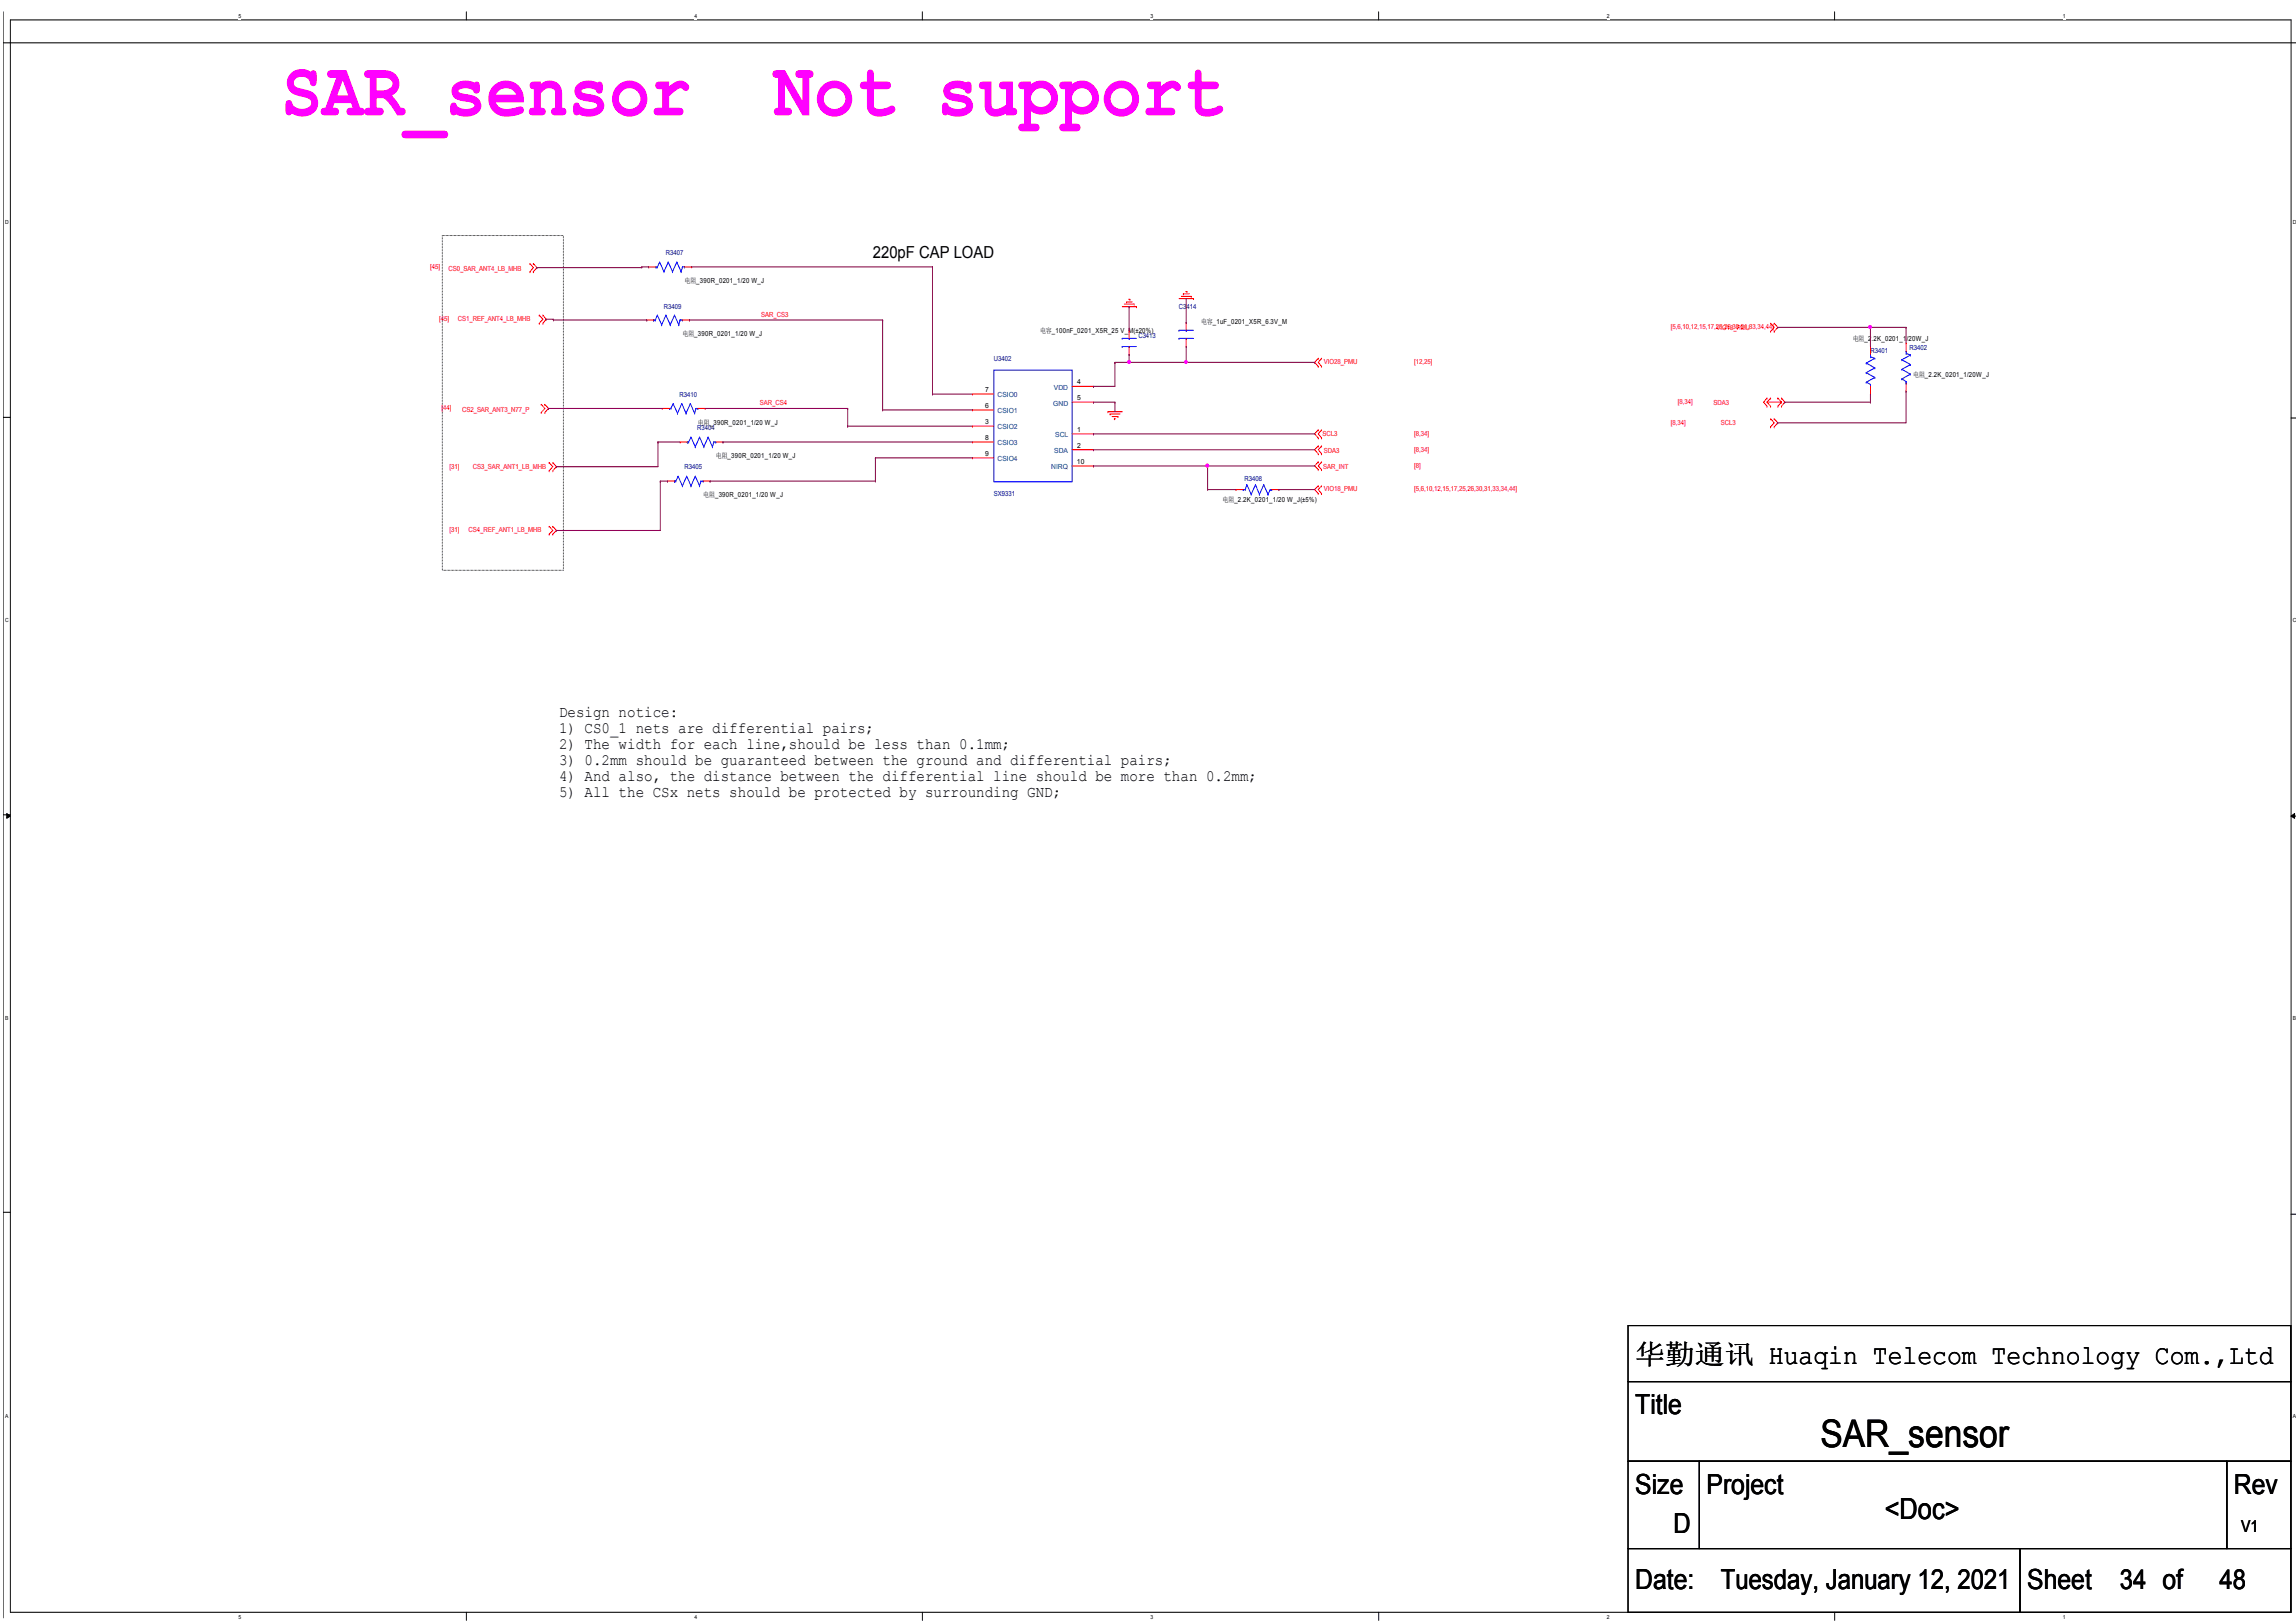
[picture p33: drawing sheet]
<svg xmlns="http://www.w3.org/2000/svg" width="297mm" height="210mm" viewBox="0 0 297 210" stroke-linecap="round" stroke-linejoin="round" font-family="sans-serif">
<defs><g id="words">
<g font-size="9.9" fill="#f0f">
<text x="36.4" y="14.9">SAR_sensor</text>
<text x="100" y="14.9">Not support</text>
</g>
<text font-size="4.9" x="235.5" y="187.3">SAR_sensor</text>
<text font-size="3.8" x="243.8" y="196.6">&lt;Doc&gt;</text>
<g font-size="3.6">
<text x="211.6" y="176.5">华华华华 Huaqin Telecom Technology Com.,Ltd</text>
<text x="211.6" y="183">Title</text>
<text x="211.6" y="193.3">Size</text>
<text x="220.8" y="193.3">Project</text>
<text x="289" y="193.3">Rev</text>
<text x="216.5" y="198.4">D</text>
<text x="211.6" y="205.6">Date:</text>
<text x="222.6" y="205.6">Tuesday, January 12, 2021</text>
<text x="262.3" y="205.6">Sheet</text>
<text x="274.3" y="205.6">34 of</text>
<text x="287.2" y="205.6">48</text>
</g>
<g font-size="2.1">
<text x="112.9" y="33.3">220pF CAP LOAD</text>
<text x="72.3" y="92.8">Design notice:</text>
<text x="72.3" y="94.9">1) CS0_1 nets are differential pairs;</text>
<text x="72.3" y="96.9">2) The width for each line,should be less than 0.1mm;</text>
<text x="72.3" y="99">3) 0.2mm should be guaranteed between the ground and differential pairs;</text>
<text x="72.3" y="101">4) And also, the distance between the differential line should be more than 0.2mm;</text>
<text x="72.3" y="103.1">5) All the CSx nets should be protected by surrounding GND;</text>
<text x="289.9" y="198.2">V1</text>
</g>
<g font-size=".9" fill="#f00">
<text x="55.6" y="34.9">[45]</text>
<text x="58" y="35.1">CS0_SAR_ANT4_LB_MHB</text>
<text x="56.8" y="41.6">[45]</text>
<text x="59.2" y="41.6">CS1_REF_ANT4_LB_MHB</text>
<text x="98.5" y="41">SAR_CS3</text>
<text x="171.3" y="47.1">VIO28_PMU</text>
<text x="183" y="47.1">[12,25]</text>
<text x="216.2" y="42.6">[5,6,10,12,15,17,25,26,30,31,33,34,44]</text>
<text x="222.1" y="42.7">VIO18_PMU</text>
<text x="57.1" y="53.1">[44]</text>
<text x="59.8" y="53.3">CS2_SAR_ANT3_N77_P</text>
<text x="98.3" y="52.4">SAR_CS4</text>
<text x="217.1" y="52.3">[8,34]</text>
<text x="221.7" y="52.4">SDA3</text>
<text x="171.1" y="56.4">SCL3</text>
<text x="171.3" y="58.6">SDA3</text>
<text x="183" y="58.4">[8,34]</text>
<text x="183" y="56.4">[8,34]</text>
<text x="216.2" y="55">[8,34]</text>
<text x="222.6" y="55.1">SCL3</text>
<text x="58.2" y="60.6">[31]</text>
<text x="61.2" y="60.7">CS3_SAR_ANT1_LB_MHB</text>
<text x="171.2" y="60.6">SAR_INT</text>
<text x="171.3" y="63.6">VIO18_PMU</text>
<text x="183" y="63.6">[5,6,10,12,15,17,25,26,30,31,33,34,44]</text>
<text x="183" y="60.5">[8]</text>
<text x="58.2" y="68.9">[31]</text>
<text x="60.6" y="68.9">CS4_REF_ANT1_LB_MHB</text>
</g>
<g font-size=".9" fill="#000080">
<text x="86.2" y="33">R3407</text>
<text x="85.9" y="39.9">R3409</text>
<text x="152.5" y="39.9">C3414</text>
<text x="128.6" y="46.7">U3402</text>
<text x="147.3" y="43.7">C3413</text>
<text x="242" y="45.7">R3401</text>
<text x="247" y="45.3">R3402</text>
<text x="87.9" y="51.3">R3410</text>
<text x="90.2" y="55.7">R3404</text>
<text x="88.5" y="60.7">R3405</text>
<text x="128.6" y="64.2">SX9331</text>
<text x="161" y="62.3">R3408</text>
</g>
<g font-size=".9">
<text x="88.5" y="36.6">电电_390R_0201_1/20 W_J</text>
<text x="155.4" y="41.9">电电_1uF_0201_X5R_6.3V_M</text>
<text x="88.3" y="43.5">电电_390R_0201_1/20 W_J</text>
<text x="134.6" y="43.1">电电_100nF_0201_X5R_25 V_M(±20%)</text>
<text x="239.7" y="44.1">电电_2.2K_0201_1/20W_J</text>
<text x="127.5" y="50.8">7</text>
<text x="127.5" y="52.8">6</text>
<text x="139.3" y="49.8">4</text>
<text x="139.3" y="51.8">5</text>
<text x="247.5" y="48.8">电电_2.2K_0201_1/20W_J</text>
<text x="90.3" y="55">电电_390R_0201_1/20 W_J</text>
<text x="92.6" y="59.3">电电_390R_0201_1/20 W_J</text>
<text x="127.5" y="57">8</text>
<text x="127.5" y="59">9</text>
<text x="127.5" y="54.9">3</text>
<text x="139.3" y="55.9">1</text>
<text x="139.3" y="58">2</text>
<text x="91" y="64.4">电电_390R_0201_1/20 W_J</text>
<text x="139.3" y="60.1">10</text>
<text x="158.2" y="65">电电_2.2K_0201_1/20 W_J(±5%)</text>
</g>
<g font-size=".9" fill="#004080">
<text x="129" y="51.4">CSIO0</text>
<text x="129" y="53.5">CSIO1</text>
<text x="136.3" y="52.5">GND</text>
<text x="136.3" y="50.4">VDD</text>
<text x="129" y="57.6">CSIO3</text>
<text x="129" y="59.7">CSIO4</text>
<text x="129" y="55.6">CSIO2</text>
<text x="136.4" y="58.6">SDA</text>
<text x="136.5" y="56.6">SCL</text>
<text x="136" y="60.7">NIRQ</text>
</g>
<g font-size=".7">
<text x="30.8" y="2.3">5</text>
<text x="89.8" y="2.3">4</text>
<text x="148.8" y="2.3">3</text>
<text x="207.9" y="2.3">2</text>
<text x="266.9" y="2.3">1</text>
<text x=".7" y="29">D</text>
<text x="296.7" y="29">D</text>
<text x=".7" y="80.5">C</text>
<text x="296.7" y="80.5">C</text>
<text x=".7" y="132">B</text>
<text x="296.6" y="132">B</text>
<text x=".7" y="183.6">A</text>
<text x="296.6" y="183.6">A</text>
<text x="30.8" y="209.5">5</text>
<text x="89.8" y="209.5">4</text>
<text x="148.8" y="209.5">3</text>
<text x="207.9" y="209.5">2</text>
<text x="266.9" y="209.5">1</text>
</g>
</g></defs>
<path d="M.4 5.5h296.7M.4 1.5v207.9M1.3 2.6h295.1v206h-295.1z" fill="none" stroke="#000" stroke-width=".13"/>
<g fill="#fff">
<path d="M30.8 1.7h.4v.8h-.4z"/>
<path d="M30.8 208.8h.4v.8h-.4z"/>
</g>
<path d="M60.3 1.5v1.1M60.3 208.6v1.1" fill="none" stroke="#000" stroke-width=".13"/>
<g fill="#fff">
<path d="M89.8 1.7h.4v.8h-.4z"/>
<path d="M89.8 208.8h.4v.8h-.4z"/>
</g>
<path d="M119.3 1.5v1.1M119.3 208.6v1.1" fill="none" stroke="#000" stroke-width=".13"/>
<g fill="#fff">
<path d="M148.8 1.7h.4v.8h-.4z"/>
<path d="M148.8 208.8h.4v.8h-.4z"/>
</g>
<path d="M178.4 1.5v1.1M178.4 208.6v1.1" fill="none" stroke="#000" stroke-width=".13"/>
<g fill="#fff">
<path d="M207.9 1.7h.3v.8h-.3z"/>
<path d="M207.9 208.8h.3v.8h-.3z"/>
</g>
<path d="M237.3 1.5v1.1M237.4 208.6v1.1" fill="none" stroke="#000" stroke-width=".13"/>
<g fill="#fff">
<path d="M266.9 1.7h.3v.8h-.3z"/>
<path d="M266.9 208.8h.3v.8h-.3z"/>
<path d="M.7 28.3h.4v.8h-.4z"/>
<path d="M296.6 28.3h.5v.8h-.5z"/>
<path d="M.7 79.9h.4v.8h-.4z"/>
<path d="M296.6 79.9h.5v.8h-.5z"/>
</g>
<path d="M.4 54h.9M296.4 54.1h.7" fill="none" stroke="#000" stroke-width=".13"/>
<g fill="#fff">
<path d="M.7 131.4h.4v.8h-.4z"/>
<path d="M296.6 131.4h.5v.8h-.5z"/>
</g>
<path d="M.4 105.4h.9M.9 105.3l.4 .3-.4 .3zM296.4 105.6l.5-.3v.6zM296.4 105.6h.7" fill="none" stroke="#000" stroke-width=".13"/>
<path d="M.9 105.3l.4 .3-.4 .3zM296.4 105.6l.5-.3v.6z" fill="#000"/>
<g fill="#fff">
<path d="M.7 182.9h.3v.8h-.3z"/>
<path d="M296.6 182.9h.4v.8h-.4z"/>
</g>
<path d="M57.2 30.5h15.7v43.3h-15.7zM.4 156.9h.9M296.4 157.1h.7M210.6 178.8h85.8v10.3h-85.8zM210.6 171.5h85.8v7.3h-85.8zM210.6 189.1h9.2v11.3h-9.2zM219.8 189.1h68.3v11.3h-68.3zM288.1 189.1h8.3v11.3h-8.3zM210.6 200.4h50.7v8.3h-50.7zM261.3 200.4h35.1v8.3h-35.1z" fill="none" stroke="#000" stroke-width=".13"/>
<g fill="none" stroke="#f00" stroke-width=".13">
<path d="M68.6 34.1h.1M68.6 35.2h.1M68.6 34.1l.4 .5-.4 .6M69 35.2h.1M69 34.1h.1M69 34.1l.5 .5-.5 .6M83.9 34.5h.1M83.9 34.5h1M88.5 34.5h1M89.5 34.5h.1M145.2 39.7h1.8M145.4 39.4h1.3"/>
<path d="M145.7 39.1h.1M145.7 39.1h.8M146 38.7h.2M146.2 38.7h.1M146.7 39.4h.1M147 39.7h.1M152.5 38.6h1.9M152.8 38.4h1.3M153.1 38h.1M153.1 38h.8M153.4 37.7h.2M153.6 37.7h.1"/>
<path d="M154.1 38.4h.1M154.4 38.6h.1M69.8 40.8h.1M69.8 41.8h.1M69.8 40.8l.4 .5-.4 .5M70 52.3h.1M70 53.4h.1M70 52.3l.5 .6-.5 .5M70.2 41.8h.1M70.2 40.8h.1M70.2 40.8l.5 .5-.5 .5M70.5 53.4h.1"/>
<path d="M70.5 52.3h.1M70.5 52.3l.5 .6-.5 .5M71 59.9h.1M71 59.9l.5 .5-.5 .5M71.5 59.9h.1M71.5 59.9l.5 .5-.5 .5M83.7 41.4h.1M83.7 41.4h.9M85.7 52.9h.1M85.7 52.9h.9M88 57.2h.1M88 57.2h.9"/>
<path d="M88.3 41.4h.9M89.2 41.4h.1M90.3 52.9h.9M91.2 52.9h.1M92.6 57.2h.9M93.5 57.2h.1M125.8 51h.1M125.8 57.2h.1M125.8 59.3h.1M125.8 51h2.8M125.8 57.2h2.8M125.8 59.3h2.8"/>
<path d="M125.8 53h.1M125.8 53h2.8M125.8 55.1h.1M125.8 55.1h2.8M138.7 52h2.8M138.7 50h2.8M138.7 56.1h2.8M138.7 58.2h2.8M141.5 50h.1M141.5 52h.1M141.5 56.1h.1M141.5 58.2h.1"/>
<path d="M143.3 53.3h.1M143.3 53.3h1.9M143.6 53.6h.1M143.6 53.6h1.3M143.9 53.9h.7M144.2 54.2h.1M144.6 53.9h.1M146.1 42.7h.1M146.1 45.8h.1M146.1 42.7v1.1M146.1 44.8v1M153.5 41.7h.1"/>
<path d="M153.5 44.8h.1M153.5 41.7v1M153.5 43.8v1M170.5 59.8h.1M170.5 59.8l-.4 .5 .4 .5M170.5 47.4h.1M170.5 46.4h.1M170.5 56.7h.1M170.5 55.6h.1M170.5 58.7h.1M170.5 57.7h.1M170.5 46.4l-.4 .5 .4 .5"/>
<path d="M170.5 55.6l-.4 .5 .4 .6M170.5 57.7l-.4 .5 .4 .5M171 59.8h.1M171 59.8l-.5 .5 .5 .5M171 46.4h.1M171 47.4h.1M171 55.6h.1M171 56.7h.1M171 57.7h.1M171 58.7h.1M171 46.4l-.5 .5 .5 .5M171 55.6l-.5 .5 .5 .6"/>
<path d="M171 57.7l-.5 .5 .5 .5M228.6 51.5h.1M228.6 52.6h.1M228.6 51.5l-.4 .5 .4 .6M228.6 52l.5 .6M228.6 52h1.9M229.1 54.2h.1M229.1 55.2h.1M229.1 42.9h.1M229.1 41.8h.1M229.1 54.2l.4 .5-.4 .5M229.1 41.8l.4 .6-.4 .5"/>
<path d="M229.1 51.5h.1M229.1 52.6h.1M229.1 51.5l-.5 .5M229.5 55.2h.1M229.5 54.2h.1M229.5 41.8h.1M229.5 42.9h.1M229.5 54.2l.5 .5-.5 .5M229.5 41.8l.5 .6-.5 .5M230 51.5h.1M230 52.6h.1M230 51.5l.5 .5"/>
<path d="M230.5 52.6h.1M230.5 51.5h.1M230.5 52h.1M230.5 51.5l.4 .5-.4 .6M230.5 52l-.5 .6M242 51h.1M242 44.8h.1M242 44.8v1M242 50v1M246.6 50.6h.1M246.6 44.4h.1M246.6 44.4v1.1"/>
<path d="M246.6 49.6v1M71 60.9h.1M71 68.1h.1M71 69.1h.1M71 68.1l.5 .5-.5 .5M71.5 60.9h.1M71.5 69.1h.1M71.5 68.1h.1M71.5 68.1l.5 .5-.5 .5M86.4 62.3h.1M86.4 62.3h.9M91 62.3h.9"/>
<path d="M91.9 62.3h.1M138.7 60.3h2.8M141.5 60.3h.1M159.9 63.4h.1M159.9 63.4h.9M164.5 63.4h1M165.5 63.4h.1M170.5 63.9h.1M170.5 62.9h.1M170.5 62.9l-.4 .5 .4 .5M170.5 60.8h.1M171 62.9h.1"/>
<path d="M171 63.9h.1M171 62.9l-.5 .5 .5 .5M171 60.8h.1"/>
</g>
<g fill="none" stroke="#00f" stroke-width=".13">
<path d="M84.9 34.5h.1M85 34.5h.1M85.3 33.9h.1M85.3 33.9l.6 1.3M85.3 33.9l-.3 .6M85.9 35.2h.1M86.5 33.9h.1M86.5 33.9l.5 1.3M86.5 33.9l-.6 1.3M87 35.2h.1M87.6 33.9h.1M87.6 33.9l.5 1.3"/>
<path d="M87.6 33.9l-.6 1.3M88.1 35.2h.1M88.3 34.5h.1M88.3 34.5h.2M88.3 34.5l-.2 .7M88.5 34.5h.1M84.6 41.4h.1M84.6 41.4h.2M84.8 41.4h.1M85 40.8h.1M85 40.8l.6 1.2M85 40.8l-.2 .6"/>
<path d="M85.6 42h.1M86.2 40.8h.1M86.2 40.8l.5 1.2M86.2 40.8l-.6 1.2M86.6 52.9h.1M86.6 52.9h.2M86.7 42h.1M86.8 52.9h.1M87.1 52.2h.1M87.1 52.2l.5 1.3M87.1 52.2l-.3 .7M87.3 40.8h.1"/>
<path d="M87.3 40.8l.5 1.2M87.3 40.8l-.6 1.2M87.6 53.5h.1M87.8 42h.1M88 41.4h.1M88 41.4h.3M88 41.4l-.2 .6M88.2 52.2h.1M88.2 52.2l.6 1.3M88.2 52.2l-.6 1.3M88.3 41.4h.1M88.8 53.5h.1"/>
<path d="M88.9 57.2h.1M88.9 57.2h.2M89.1 57.2h.1M89.3 52.2h.1M89.3 52.2l.6 1.3M89.3 52.2l-.5 1.3M89.4 56.6h.1M89.4 56.6l.5 1.2M89.4 56.6l-.3 .6M89.9 53.5h.1M89.9 57.8h.1M90 52.9h.1"/>
<path d="M90 52.9h.3M90 52.9l-.1 .6M90.3 52.9h.1M90.5 56.6h.1M90.5 56.6l.6 1.2M90.5 56.6l-.6 1.2M91.1 57.8h.1M91.6 56.6h.1M91.6 56.6l.6 1.2M91.6 56.6l-.5 1.2M92.2 57.8h.1M92.3 57.2h.1"/>
<path d="M92.3 57.2h.3M92.3 57.2l-.1 .6M92.6 57.2h.1M128.6 47.9h10.1v14.5h-10.1zM145.2 43.8h.1M145.2 44.8h.1M145.2 43.8h1.8M145.2 44.8h1.8M146.1 43.8h.1M146.1 44.8h.1M152.5 42.7h.1M152.5 43.8h.1"/>
<path d="M152.5 42.7h1.9M152.5 43.8h1.9M153.5 42.7h.1M153.5 43.8h.1M241.4 47h.1M241.4 48.2h.1M241.4 49.5h.1M241.4 47l1.1 .6M241.4 48.2l1.1 .7M241.4 49.5l.6 .3M242 45.8h.1M242 50h.1"/>
<path d="M242 46.2h.1M242 49.8h.1M242 45.8v.4M242 49.8v.2M242 46.2l.5 .2M242.5 46.4h.1M242.5 47.6h.1M242.5 48.9h.1M242.5 46.4l-1.1 .6M242.5 47.6l-1.1 .6M242.5 48.9l-1.1 .6M246.1 46.6h.1"/>
<path d="M246.1 47.8h.1M246.1 49h.1M246.1 46.6l1.1 .6M246.1 47.8l1.1 .6M246.1 49l.5 .4M246.6 45.5h.1M246.6 49.6h.1M246.6 45.7h.1M246.6 49.4h.1M246.6 45.5v.2M246.6 49.4v.2M246.6 45.7l.6 .2"/>
<path d="M247.2 45.9h.1M247.2 47.2h.1M247.2 48.4h.1M247.2 45.9l-1.1 .7M247.2 47.2l-1.1 .6M247.2 48.4l-1.1 .6M87.3 62.3h.1M87.4 62.3h.1M87.7 61.6h.1M87.7 61.6l.6 1.3M87.7 61.6l-.3 .7M88.3 62.9h.1"/>
<path d="M88.8 61.6h.1M88.8 61.6l.6 1.3M88.8 61.6l-.5 1.3M89.4 62.9h.1M89.9 61.6h.1M89.9 61.6l.6 1.3M89.9 61.6l-.5 1.3M90.5 62.9h.1M90.7 62.3h.1M90.7 62.3h.3M90.7 62.3l-.2 .6M91 62.3h.1"/>
<path d="M160.8 63.4h.1M160.8 63.4h.3M161.1 63.4h.1M161.3 62.7h.1M161.3 62.7l-.2 .7M161.3 62.7l.6 1.3M161.9 64h.1M162.4 62.7h.1M162.4 62.7l-.5 1.3M162.4 62.7l.5 1.3M162.9 64h.1M163.5 62.7h.1"/>
<path d="M163.5 62.7l-.6 1.3M163.5 62.7l.5 1.3M164 64h.1M164.3 63.4h.1M164.3 63.4h.2M164.3 63.4l-.3 .6M164.5 63.4h.1"/>
</g>
<path d="M91.2 52.9h18.5M93.5 57.2h.1M93.5 57.2h32.3M109.7 52.9h.1M146.1 46.9h7.4M153.5 46.9h.1M72 60.4h.1M72 68.6h.1M72 60.4h13.1M72 68.6h13.4M91.9 62.3h.1M91.9 62.3h21.4" fill="none" stroke="#800040" stroke-width=".13"/>
<path d="M145.9 46.7h.3v.3h-.3z" fill-rule="evenodd" fill="#f0f"/>
<path d="M145.9 46.7h.3v.3h-.3z" fill="none" stroke="#f0f" stroke-width=".13"/>
<path d="M153.3 46.7h.2l.1 .1-.2 .2h-.1z" fill-rule="evenodd" fill="#f0f"/>
<path d="M153.3 46.7h.2l.1 .1-.2 .2h-.1z" fill="none" stroke="#f0f" stroke-width=".13"/>
<g fill="none" stroke="#800040" stroke-width=".13">
<path d="M146.1 39.7h.1M146.1 39.7v3M71 52.9h.1M71 52.9h14.7M89.2 41.4h.1M89.2 41.4h25M141.5 50h.1M141.5 52h.1M141.5 58.2h.1M141.5 52h2.7M141.5 58.2h28.6M141.5 56.2h.1"/>
<path d="M141.5 56.2h28.6M144.2 46.9h.1M144.2 46.9v3.1h-2.7M144.2 52h.1M144.2 52v1.3M146.1 45.8h.1M146.1 45.8v1.1h-1.9M141.5 60.3h.1M141.5 60.3h28.6M156.2 60.3h.1M156.2 63.4h.1M156.2 63.4h3.7"/>
<path d="M165.5 63.4h.1M165.5 63.4h4.6"/>
</g>
<path d="M156.1 60.1h.2v.3h-.2z" fill-rule="evenodd" fill="#f0f"/>
<path d="M156.1 60.1h.2v.3h-.2z" fill="none" stroke="#f0f" stroke-width=".13"/>
<g fill="none" stroke="#800040" stroke-width=".13">
<path d="M69.5 34.6h.1M83 34.5h.1M83 34.5v.1h-13.5M83 34.5h.9M83.9 34.5h.1M89.5 34.5h31.1M120.6 34.5h.1M120.6 34.5v16.5M153.5 38.6v3.1M70.7 41.3h.1M70.7 41.3h.9v.1M71.6 41.4h.1"/>
<path d="M71.6 41.4h12.1M83.7 41.4h.1M85.1 57.2h.1M85.1 57.2v3.2M85.1 57.2h2.9M109.7 55.1h.1M109.7 52.9v2.2M109.7 55.1h16.1M113.3 59.3h.1M113.3 59.3v3M113.3 59.3h12.5M114.2 41.4h.1"/>
<path d="M114.2 53.1h.1M114.2 41.4v11.7M114.2 53.1h11.6M120.6 51h.1M120.6 51h5.2M153.5 46.9h.1M153.5 41.7h.1M153.5 44.8v2.1M153.5 46.9h16.6M170.1 46.9h.1M230 54.7h.1M230 42.4h.1"/>
<path d="M230 42.4h16.6M242 42.4h.1M242 42.4v2.4M246.6 50.6h.1M246.6 50.6v4.1h-16.6M85.4 62.3h.1M85.4 62.3v6.4M85.4 62.3h1M86.4 62.3h.1M113.3 62.3h.1M156.2 60.3h.1M156.2 60.3v3.1"/>
</g>
<path d="M241.8 42.2h.3v.2h-.3z" fill-rule="evenodd" fill="#f0f"/>
<path d="M241.8 42.2h.3v.2h-.3z" fill="none" stroke="#f0f" stroke-width=".13"/>
<path d="M230.9 52h.1M230.9 52h11.1M242 52h.1M242 51v1M246.6 42.4h.1M246.6 42.4v2" fill="none" stroke="#800040" stroke-width=".13"/>
<path d="M145.9 46.7h.3v.3h-.3z" fill-rule="evenodd" fill="#f0f"/>
<path d="M145.9 46.7h.3v.3h-.3z" fill="none" stroke="#f0f" stroke-width=".13"/>
<path d="M153.3 46.7h.2l.1 .1-.2 .2h-.1z" fill-rule="evenodd" fill="#f0f"/>
<path d="M153.3 46.7h.2l.1 .1-.2 .2h-.1z" fill="none" stroke="#f0f" stroke-width=".13"/>
<path d="M156.1 60.1h.2v.3h-.2z" fill-rule="evenodd" fill="#f0f"/>
<path d="M156.1 60.1h.2v.3h-.2z" fill="none" stroke="#f0f" stroke-width=".13"/>
<path d="M241.8 42.2h.3v.2h-.3z" fill-rule="evenodd" fill="#f0f"/>
<path d="M241.8 42.2h.3v.2h-.3z" fill="none" stroke="#f0f" stroke-width=".13"/>
<use href="#words"/>
</svg>
